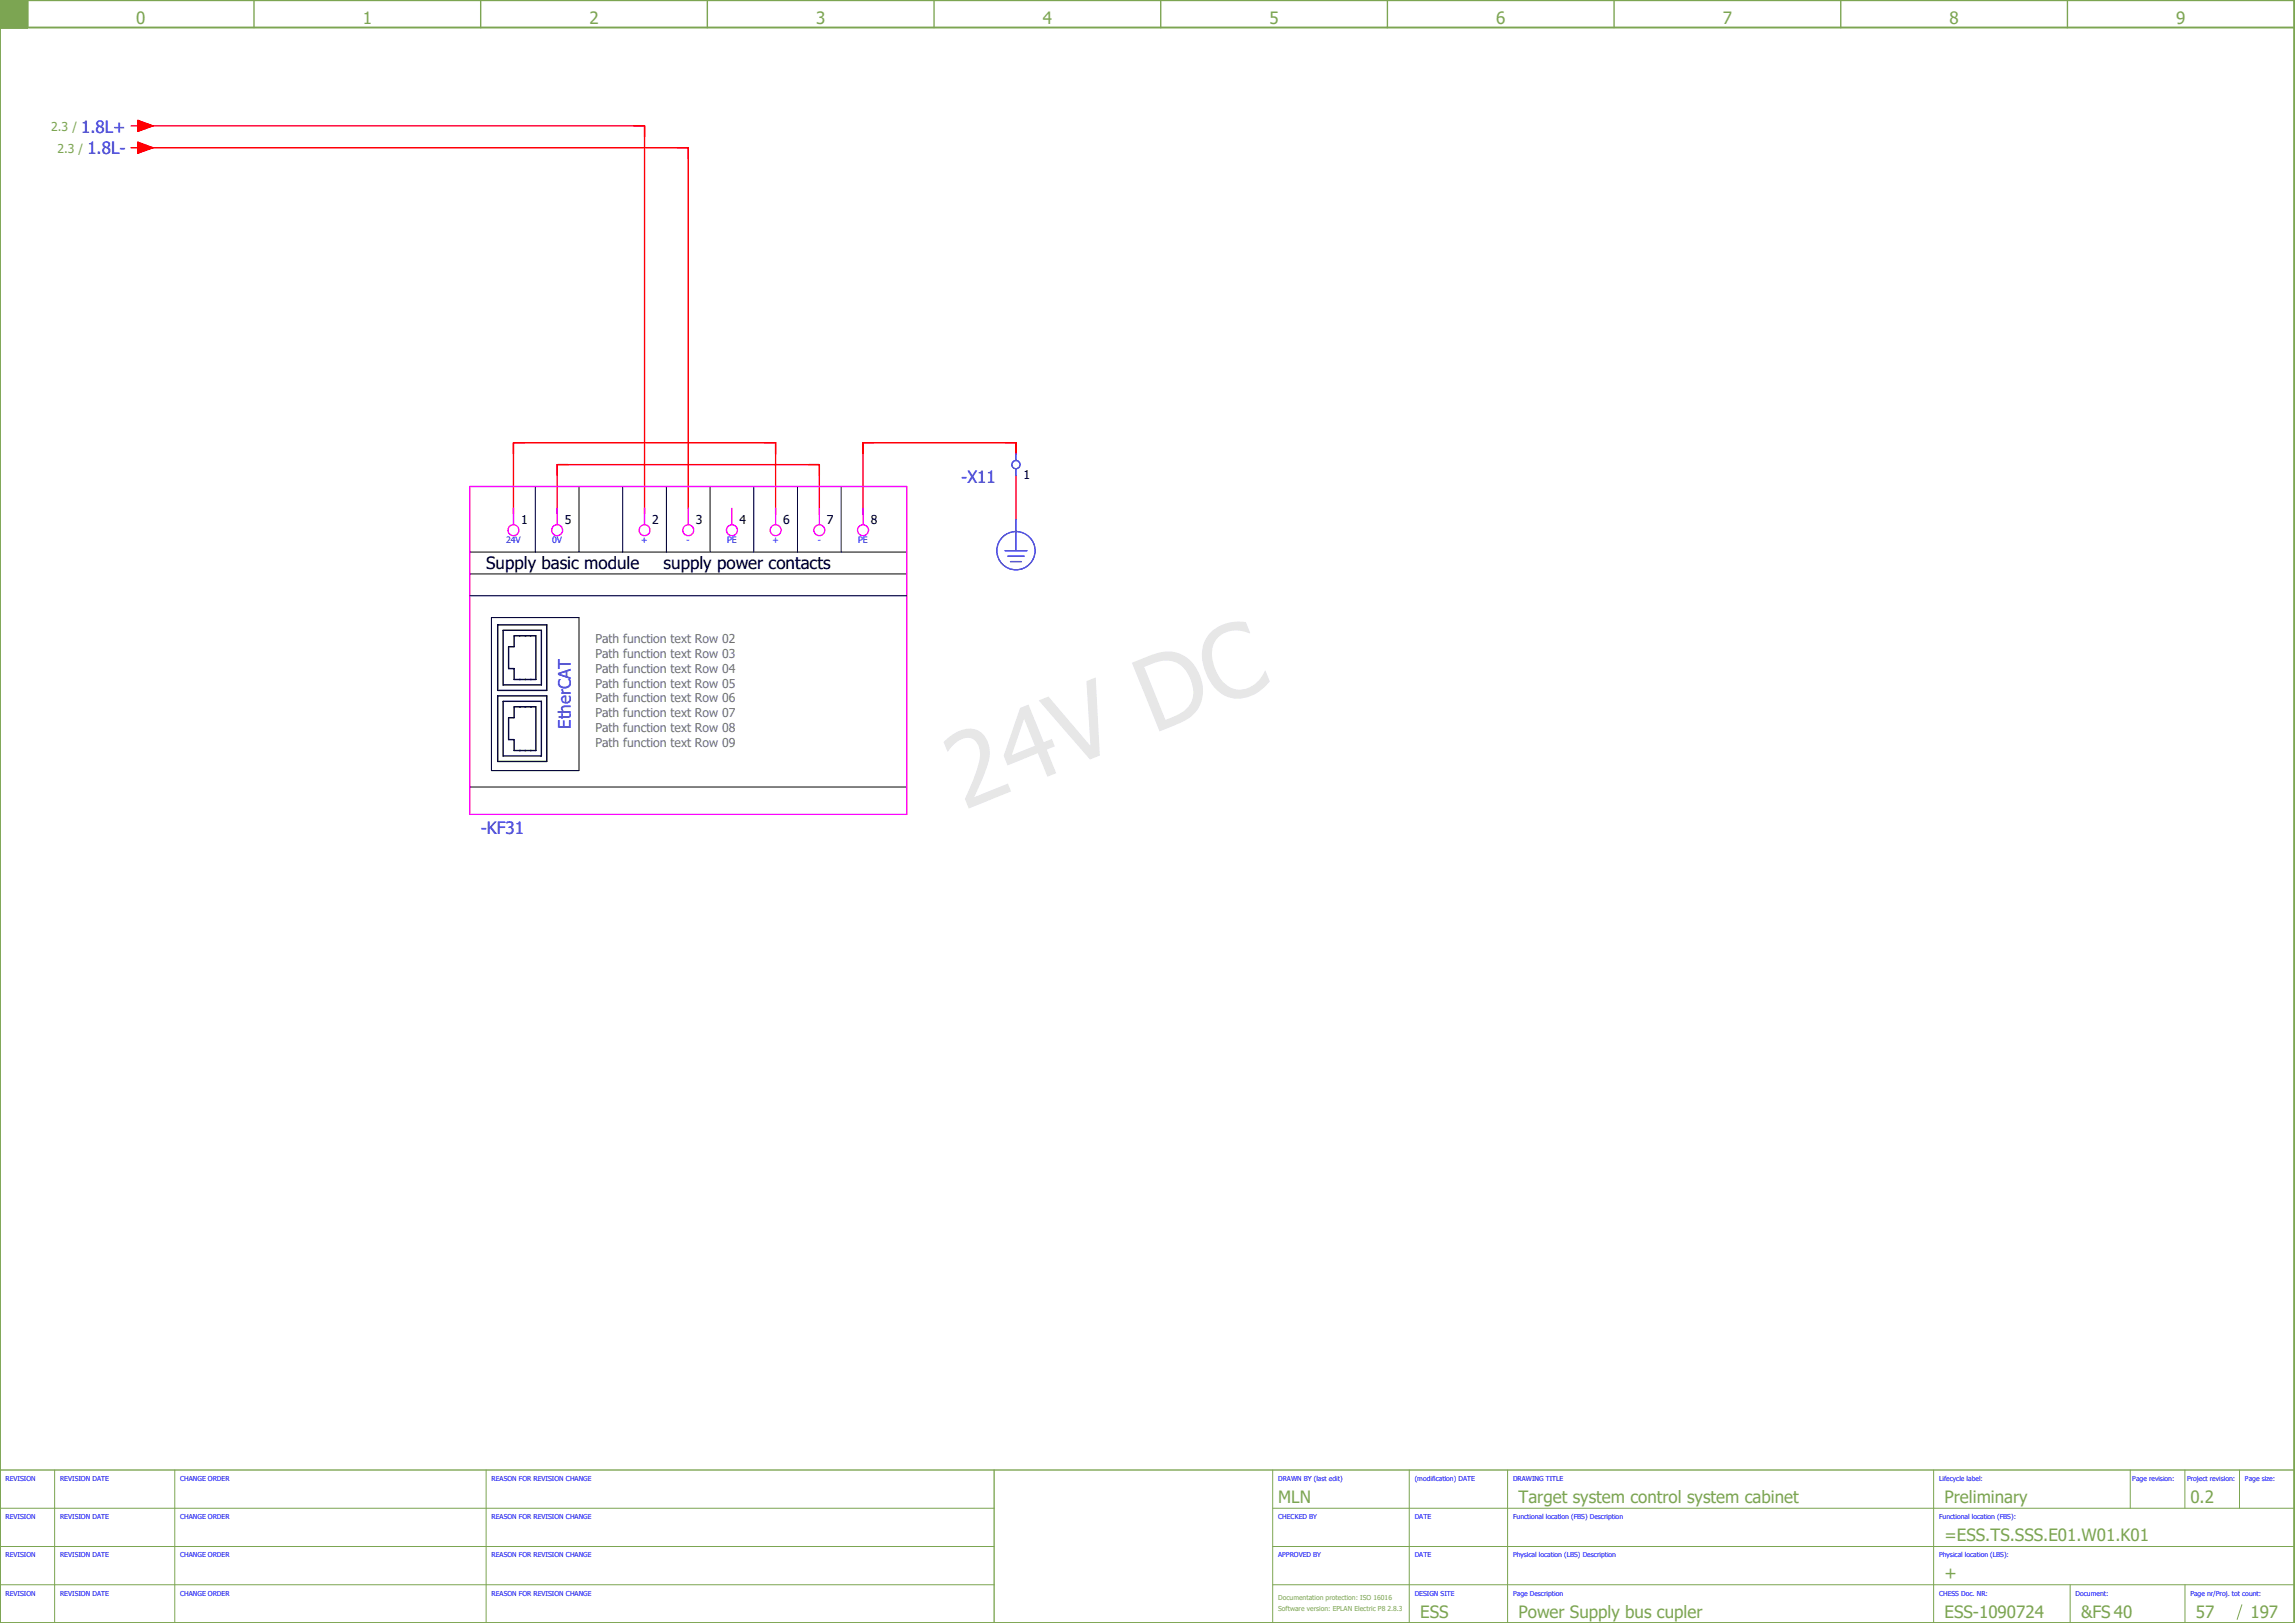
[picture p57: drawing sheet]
<svg xmlns="http://www.w3.org/2000/svg" width="420mm" height="297mm" viewBox="0 0 420 297" stroke-linecap="round" stroke-linejoin="round" font-family="sans-serif">
<defs><g id="words">
<g font-size="3.1" fill="#7ca552">
<text x="24.9" y="4.4">0</text>
<text x="66.4" y="4.4">1</text>
<text x="107.9" y="4.4">2</text>
<text x="149.4" y="4.4">3</text>
<text x="190.9" y="4.4">4</text>
<text x="232.4" y="4.4">5</text>
<text x="273.9" y="4.4">6</text>
<text x="315.4" y="4.4">7</text>
<text x="356.9" y="4.4">8</text>
<text x="398.4" y="4.4">9</text>
<text x="234" y="275">MLN</text>
<text x="278" y="275">Target system control system cabinet</text>
<text x="356" y="275">Preliminary</text>
<text x="401" y="275">0.2</text>
<text x="356" y="282">=ESS.TS.SSS.E01.W01.K01</text>
<text x="356" y="289">+</text>
<text x="260" y="296">ESS</text>
<text x="278" y="296">Power Supply bus cupler</text>
<text x="356" y="296">ESS-1090724</text>
<text x="381" y="296">&amp;FS 40</text>
<text x="402" y="296">57</text>
<text x="412" y="296">197</text>
</g>
<g font-size="3.1" fill="#00f">
<text x="14.9" y="24.3">1.8L+</text>
<text x="16" y="28.3">1.8L-</text>
<text x="176" y="88.3">-X11</text>
<text x="104.5" y="133.4" transform="rotate(-90 104.5 133.4)">EtherCAT</text>
<text x="88" y="152.5">-KF31</text>
</g>
<g font-size="3.1">
<text x="89" y="104.1">Supply basic module</text>
<text x="121.5" y="104.1">supply power contacts</text>
</g>
<g font-size="2.2" fill="#7ca552">
<text x="9.4" y="23.9">2.3 /</text>
<text x="10.5" y="27.9">2.3 /</text>
</g>
<g font-size="2.2">
<text x="187.4" y="87.7">1</text>
<text x="95.4" y="96">1</text>
<text x="103.4" y="96">5</text>
<text x="119.4" y="96">2</text>
<text x="127.4" y="96">3</text>
<text x="135.4" y="96">4</text>
<text x="143.4" y="96">6</text>
<text x="151.4" y="96">7</text>
<text x="159.4" y="96">8</text>
</g>
<g font-size="2.2" fill="#767676">
<text x="109" y="117.7">Path function text Row 02</text>
<text x="109" y="120.4">Path function text Row 03</text>
<text x="109" y="123.1">Path function text Row 04</text>
<text x="109" y="125.8">Path function text Row 05</text>
<text x="109" y="128.5">Path function text Row 06</text>
<text x="109" y="131.2">Path function text Row 07</text>
<text x="109" y="133.9">Path function text Row 08</text>
<text x="109" y="136.6">Path function text Row 09</text>
</g>
<g font-size="1.6" fill="#00f">
<text x="92.6" y="99.5">24V</text>
<text x="101.1" y="99.5">0V</text>
<text x="117.4" y="99.5">+</text>
<text x="125.7" y="99.5">-</text>
<text x="133.1" y="99.5">PE</text>
<text x="141.4" y="99.5">+</text>
<text x="149.7" y="99.5">-</text>
<text x="157.1" y="99.5">PE</text>
</g>
<g font-size="1.2" fill="#00f">
<text x="1" y="271">REVISION</text>
<text x="11" y="271">REVISION DATE</text>
<text x="33" y="271">CHANGE ORDER</text>
<text x="90" y="271">REASON FOR REVISION CHANGE</text>
<text x="234" y="271">DRAWN BY (last edit)</text>
<text x="259" y="271">(modification) DATE</text>
<text x="277" y="271">DRAWING TITLE</text>
<text x="355" y="271">Lifecycle label:</text>
<text x="390.4" y="271">Page revision:</text>
<text x="400.4" y="271">Project revision:</text>
<text x="411" y="271">Page size:</text>
<text x="1" y="278">REVISION</text>
<text x="11" y="278">REVISION DATE</text>
<text x="33" y="278">CHANGE ORDER</text>
<text x="90" y="278">REASON FOR REVISION CHANGE</text>
<text x="234" y="278">CHECKED BY</text>
<text x="259" y="278">DATE</text>
<text x="277" y="278">Functional location (FBS) Description</text>
<text x="355" y="278">Functional location (FBS):</text>
<text x="1" y="285">REVISION</text>
<text x="11" y="285">REVISION DATE</text>
<text x="33" y="285">CHANGE ORDER</text>
<text x="90" y="285">REASON FOR REVISION CHANGE</text>
<text x="234" y="285">APPROVED BY</text>
<text x="259" y="285">DATE</text>
<text x="277" y="285">Physical location (LBS) Description</text>
<text x="355" y="285">Physical location (LBS):</text>
<text x="1" y="292">REVISION</text>
<text x="11" y="292">REVISION DATE</text>
<text x="33" y="292">CHANGE ORDER</text>
<text x="90" y="292">REASON FOR REVISION CHANGE</text>
<text x="259" y="292">DESIGN SITE</text>
<text x="277" y="292">Page Description</text>
<text x="355" y="292">CHESS Doc. NR:</text>
<text x="380" y="292">Document:</text>
<text x="401" y="292">Page nr/Proj. tot count:</text>
</g>
<g font-size="1.2" fill="#7ca552">
<text x="234" y="292.8">Documentation protection: ISO 16016</text>
<text x="234" y="294.8">Software version: EPLAN Electric P8 2.8.3</text>
</g>
</g></defs>
<path d="M0 5h420M0 0h420v297h-420zM5 0v5" fill="none" stroke="#7ca552" stroke-width=".35"/>
<path d="M0 5h5M46.5 0v5M88 0v5M129.5 0v5M171 0v5M212.5 0v5M254 0v5M295.5 0v5M337 0v5M378.5 0v5M182 269v28M420 269h-420v28" fill="none" stroke="#7ca552" stroke-width=".25"/>
<path d="M0 0h5v5h-5z" fill="#7ca552" stroke="#7ca552" stroke-width=".18"/>
<g fill="none" stroke="#7ca552" stroke-width=".18">
<path d="M0 276h182M10 269v28M32 269v28M89 269v28M233 276h187M233 269v28M258 269v28M276 269v28M354 269v28M390 269v7M400 269v7M410 269v7"/>
<path d="M0 283h182M0 290h182M233 283h187M233 290h187M379 290v7M400 290v7M410.4 293.6l-.8 2.8"/>
</g>
<path d="M24 27h1.2M24 23h1.2M25.2 22l2.8 1-2.8 1zM25.2 26l2.8 1-2.8 1zM26 23h92v71M26 27h100v67M94 94v-13h48v13M102 94v-9h48v9M186 83v-2h-28v13M186 87v8" fill="none" stroke="#f00" stroke-width=".25"/>
<g fill="none" stroke="#000" stroke-width=".25">
<path d="M91.1 114.4h9v12h-9zM92.1 115.4h7v10h-7zM94.1 116.4h4v8h-4v-2h-1v-4h1zM95.1 116.4h.1M96.1 116.4h.1M97.1 116.4h.1M91.1 127.4h9v12h-9zM92.1 128.4h7v10h-7zM94.1 129.4h4v8h-4v-2h-1v-4h1zM95.1 124.4h.1M95.1 129.4h.1M95.1 137.4h.1"/>
<path d="M96.1 124.4h.1M96.1 129.4h.1M96.1 137.4h.1M97.1 124.4h.1M97.1 129.4h.1M97.1 137.4h.1"/>
</g>
<g fill="none" stroke="#000" stroke-width=".18">
<path d="M98 89v12M106 89v12M114 89v12M122 89v12M130 89v12M138 89v12M146 89v12M154 89v12M86 101h80M86 105h80M86 109h80M90 113h16v28h-16z"/>
<path d="M86 144h80"/>
</g>
<g fill="none" stroke="#f0f" stroke-width=".25">
<path d="M86 89h80v60h-80zM94 93v3M102 93v3M118 93v3M126 93v3M134 93v3M142 93v3M150 93v3M158 93v3"/>
<circle cx="94" cy="97" r="1"/>
<circle cx="102" cy="97" r="1"/>
<circle cx="118" cy="97" r="1"/>
<circle cx="126" cy="97" r="1"/>
<circle cx="134" cy="97" r="1"/>
<circle cx="142" cy="97" r="1"/>
<circle cx="150" cy="97" r="1"/>
<circle cx="158" cy="97" r="1"/>
</g>
<g fill="none" stroke="#00f" stroke-width=".25">
<path d="M186 83v1.3M186 85.8v1.2M186 95v5.8M184 100.8h4M184.5 101.8h3M185 102.8h2"/>
<circle cx="186" cy="85" r=".75"/>
<circle cx="186" cy="100.8" r="3.5"/>
</g>
<g fill="#f00" stroke="#f00" stroke-width=".18">
<path d="M25.2 22l2.8 1-2.8 1z"/>
<path d="M25.2 26l2.8 1-2.8 1z"/>
</g>
<use href="#words"/>
</svg>
